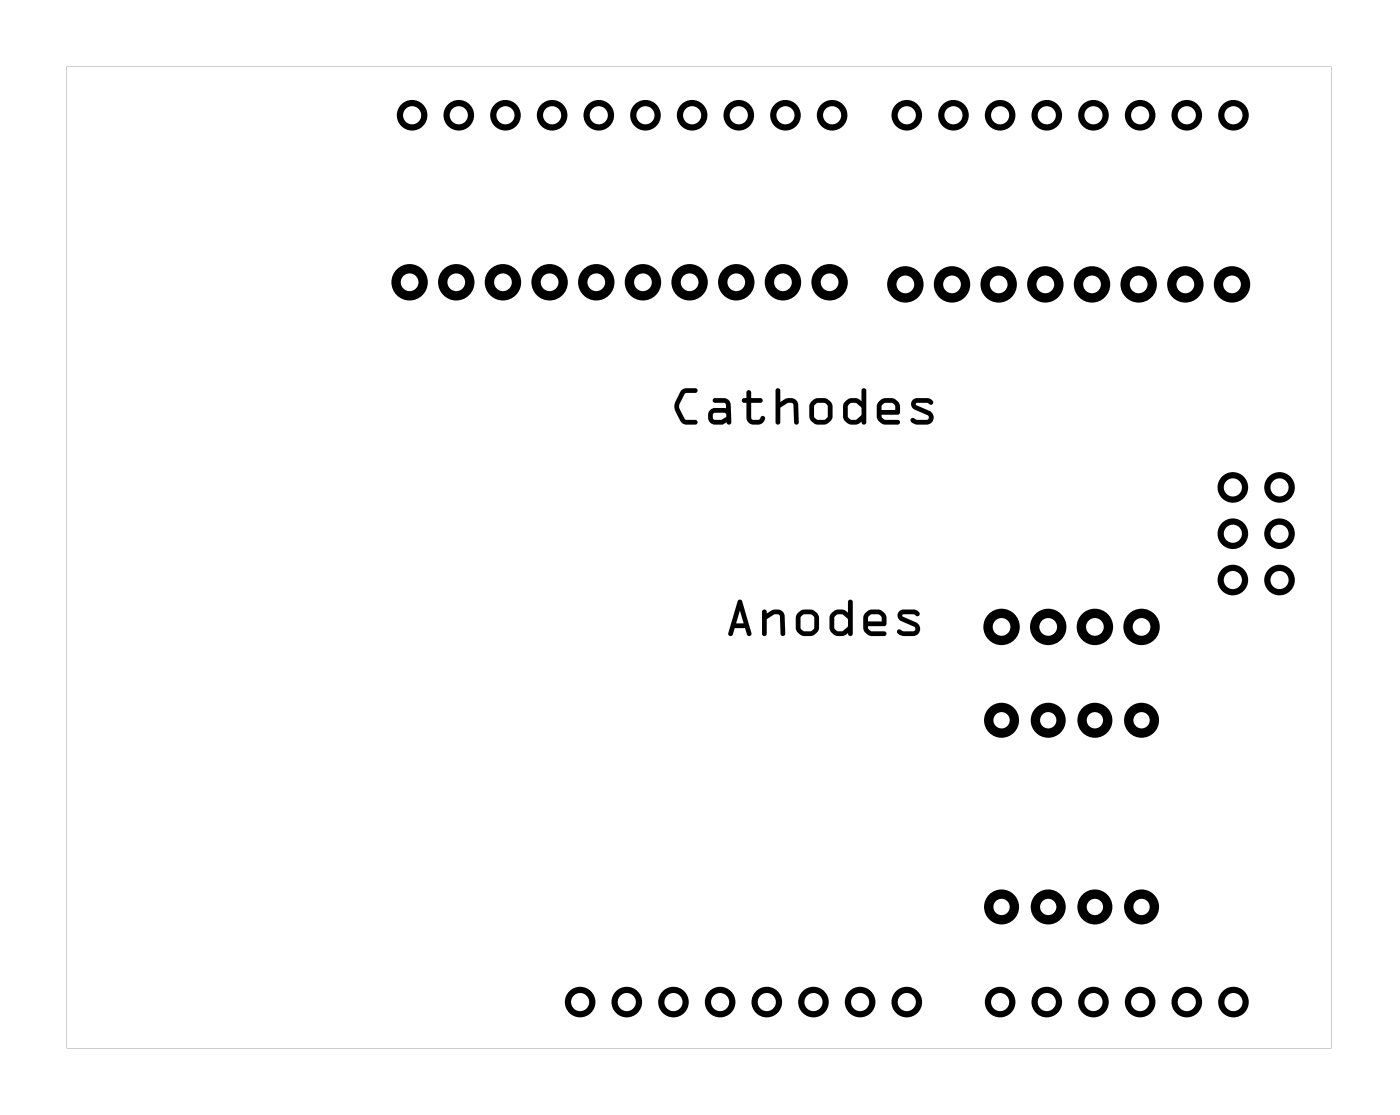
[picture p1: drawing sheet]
<svg xmlns="http://www.w3.org/2000/svg" width="76mm" height="61mm" viewBox="0 0 76 61" stroke-linecap="round" stroke-linejoin="round" font-family="sans-serif">
<g fill="#000">
<path d="M3.6 3.6h68.9v53.5h-68.9zM3.6 3.6v53.5h68.9v-53.5z"/>
<path d="M37.1 21.3l.2-.2h.5a.14 .14 0 0 1 .2 .2 .13 .13 0 0 1-.2 .1h-.5l-.3 .7 .3 .7 .5 .1a.13 .13 0 0 1 .2 .1 .13 .13 0 0 1-.2 .1l-.6-.1-.5-.8a1.14 1.14 0 0 1 .3-.9zM37.1 21.3l-.3 .6a1.16 1.16 0 0 0 .6 1.2h.4a.13 .13 0 0 0 .2-.1 .13 .13 0 0 0-.2-.1l-.5-.1-.3-.7 .3-.7h.5a.13 .13 0 0 0 .2-.1 .14 .14 0 0 0-.2-.2h-.5zM38.8 21.7h.6a.38 .38 0 0 1 .4 .3v1a.13 .13 0 0 1-.1 .1 .13 .13 0 0 1-.2-.1l-.2 .1h-.4a.46 .46 0 0 1-.4-.4 .46 .46 0 0 1 .4-.5h.6v-.2l-.1-.1h-.5zM38.8 21.7l.1 .2h.5l.1 .1v.2h-.6a.46 .46 0 0 0-.4 .5 .46 .46 0 0 0 .4 .4h.4l.2-.1a.13 .13 0 0 0 .2 .1 .13 .13 0 0 0 .1-.1v-1a.38 .38 0 0 0-.4-.3zM38.8 22.5v.2l.1 .1 .4 .1 .2-.2v-.2zM38.8 22.5h.7v.2l-.2 .2-.4-.1-.1-.1zM40.7 21.3h.2v.4h.5a.13 .13 0 0 1 .1 .1 .13 .13 0 0 1-.1 .1h-.5v.9l.1 .1 .4-.1a.14 .14 0 0 1 .1-.2 .14 .14 0 0 1 .1 .2 .54 .54 0 0 1-.5 .3 .54 .54 0 0 1-.5-.4v-.8h-.1a.13 .13 0 0 1-.1-.1 .13 .13 0 0 1 .1-.1h.1zM40.7 21.3l-.1 .4h-.1a.13 .13 0 0 0-.1 .1 .13 .13 0 0 0 .1 .1h.1v.8a.54 .54 0 0 0 .5 .4 .54 .54 0 0 0 .5-.3 .15 .15 0 0 0-.1-.2 .15 .15 0 0 0-.2 .2l-.3 .1-.1-.1v-.9h.5a.13 .13 0 0 0 .1-.1 .13 .13 0 0 0-.1-.1h-.5v-.4zM42.2 21.2h.3v.7a.57 .57 0 0 1 .9 .1l.1 1a.13 .13 0 0 1-.1 .1 .13 .13 0 0 1-.2-.1v-1l-.1-.1h-.2l-.4 .3v.8a.13 .13 0 0 1-.2 .1 .13 .13 0 0 1-.1-.1zM42.3 21.2l-.1 1.8a.13 .13 0 0 0 .1 .1 .13 .13 0 0 0 .2-.1v-.8l.4-.3h.2l.1 .1v1a.13 .13 0 0 0 .2 .1 .13 .13 0 0 0 .1-.1l-.1-1a.49 .49 0 0 0-.7-.3l-.2 .2v-.7zM44.2 21.9l.3-.2h.4l.3 .1a1.02 1.02 0 0 1 .1 .9l-.1 .2-.2 .2h-.6l-.2-.2a1.05 1.05 0 0 1-.1-.9zM44.2 21.9l-.1 .1a1.05 1.05 0 0 0 .1 .9l.2 .2h.6l.2-.2 .1-.2a1.02 1.02 0 0 0-.1-.9l-.4-.1a.64 .64 0 0 0-.6 .2zM44.3 22v.7l.2 .2 .4-.1 .2-.2-.1-.5-.2-.2h-.3zM44.3 22l.2-.1h.3l.2 .2 .1 .5-.2 .2-.4 .1-.2-.2zM46 21.9l.4-.2h.3l.2 .1v-.5a.13 .13 0 0 1 .1-.2 .14 .14 0 0 1 .2 .2v1.7a.13 .13 0 0 1-.2 .1 .13 .13 0 0 1-.1-.2l-.4 .2h-.3l-.2-.2a1.07 1.07 0 0 1-.1-.9zM46 21.9l-.1 .1a1.07 1.07 0 0 0 .1 .9l.2 .2h.3l.4-.2a.13 .13 0 0 0 .1 .2 .13 .13 0 0 0 .1-.1v-1.7a.13 .13 0 0 0-.1-.2 .13 .13 0 0 0-.1 .2v.5l-.2-.1h-.3zM46.2 22v.7l.1 .1h.3l.3-.2v-.4l-.3-.3h-.3zM46.2 22l.1-.1h.3l.3 .3v.4l-.3 .2h-.3l-.1-.1zM47.8 21.9l.4-.2h.4l.3 .1 .1 .3-.1 .4-.9 .1 .2 .2 .7 .1a.13 .13 0 0 1 .1 .1 .13 .13 0 0 1-.1 .1h-.8l-.2-.2a1.05 1.05 0 0 1-.2-.9zM47.8 21.9l-.1 .1a1.05 1.05 0 0 0 .2 .9l.2 .2h.8a.13 .13 0 0 0 .1-.1 .13 .13 0 0 0-.1-.1l-.7-.1-.2-.1v-.1h.9l.1-.2a.57 .57 0 0 0-.2-.6l-.3-.1a.64 .64 0 0 0-.7 .2zM48 22v.3h.7v-.2l-.1-.2h-.4zM48 22l.2-.1h.4l.1 .2v.2h-.7zM49.7 21.8a.99 .99 0 0 1 1.1 0 .13 .13 0 0 1 0 .2 .13 .13 0 0 1-.2 0l-.1-.1h-.6l-.1 .1 .8 .4a.39 .39 0 0 1 .2 .4 .39 .39 0 0 1-.4 .3h-.5l-.3-.1a.13 .13 0 0 1 0-.2 .13 .13 0 0 1 .2 0l.6 .1 .2-.2-.1-.1-.8-.4-.1-.2zM49.7 21.8l-.1 .2 .1 .2 .8 .4 .1 .1-.2 .2-.6-.1a.14 .14 0 0 0-.2 0 .14 .14 0 0 0 0 .2 .87 .87 0 0 0 1.2-.1v-.3l-.1-.2-.9-.4 .1-.1h.6a.17 .17 0 0 0 .1 .1 .17 .17 0 0 0 .2-.1v-.1a.97 .97 0 0 0-1.1 0z"/>
<path d="M37.1 21.3l.2-.2h.5a.14 .14 0 0 1 .2 .2 .13 .13 0 0 1-.2 .1h-.5l-.3 .7 .3 .7 .5 .1a.13 .13 0 0 1 .2 .1 .13 .13 0 0 1-.2 .1h-.4a1.02 1.02 0 0 1-.7-1zM38.8 21.7h.6a.38 .38 0 0 1 .4 .3v1a.13 .13 0 0 1-.1 .1 .13 .13 0 0 1-.2-.1l-.2 .1h-.4a.46 .46 0 0 1-.4-.4 .46 .46 0 0 1 .4-.5h.6v-.2l-.1-.1h-.5zM38.8 22.5v.2l.1 .1 .4 .1 .2-.2v-.2zM40.7 21.3h.2v.4h.5a.13 .13 0 0 1 .1 .1 .13 .13 0 0 1-.1 .1h-.5v.9l.1 .1 .4-.1a.14 .14 0 0 1 .1-.2 .14 .14 0 0 1 .1 .2 .54 .54 0 0 1-.5 .3 .54 .54 0 0 1-.5-.4v-.8h-.1a.13 .13 0 0 1-.1-.1 .13 .13 0 0 1 .1-.1h.1zM42.2 21.2h.3v.7a.55 .55 0 0 1 .5-.2 .55 .55 0 0 1 .4 .3l.1 1a.13 .13 0 0 1-.1 .1 .13 .13 0 0 1-.2-.1v-1l-.1-.1h-.2l-.4 .3v.8a.13 .13 0 0 1-.2 .1 .13 .13 0 0 1-.1-.1zM44.2 21.9v-.1a.64 .64 0 0 1 .7-.1l.3 .1a1.02 1.02 0 0 1 .1 .9l-.1 .2-.2 .2h-.6l-.2-.2a1.05 1.05 0 0 1-.1-.9zM44.3 22v.7l.2 .2 .4-.1 .2-.2-.1-.5-.2-.2h-.3zM46 21.9a.58 .58 0 0 1 .7-.2l.2 .1v-.5a.13 .13 0 0 1 .1-.2 .14 .14 0 0 1 .2 .2v1.7a.13 .13 0 0 1-.2 .1 .13 .13 0 0 1-.1-.2l-.4 .2h-.3l-.2-.2a1.07 1.07 0 0 1-.1-.9zM46.2 22v.7l.1 .1h.3l.3-.2v-.4l-.3-.3h-.3zM47.8 21.9l.1-.1a.63 .63 0 0 1 .6-.1l.3 .1a.68 .68 0 0 1 .1 .7l-.9 .1v.1l.2 .1 .7 .1a.13 .13 0 0 1 .1 .1 .13 .13 0 0 1-.1 .1h-.8l-.2-.2a1.05 1.05 0 0 1-.2-.9zM48 22v.3h.7v-.2l-.1-.2h-.4zM49.7 21.8a.99 .99 0 0 1 1.1 0 .14 .14 0 0 1-.1 .2 .14 .14 0 0 1-.2-.1h-.6l-.1 .1 .8 .4a.39 .39 0 0 1 .2 .4 .39 .39 0 0 1-.4 .3h-.5l-.3-.1a.17 .17 0 0 1 .1-.2 .17 .17 0 0 1 .2 .1l.6-.1 .1-.1-.1-.1-.8-.4-.1-.2z"/>
<path d="M40.2 32.7h.2l.5 1.8a.13 .13 0 0 1-.1 .1 .13 .13 0 0 1-.1-.1l-.1-.3h-.6l-.1 .3a.13 .13 0 0 1-.2 .1 .13 .13 0 0 1-.1-.1zM40.2 32.7l-.6 1.8a.13 .13 0 0 0 .1 .1 .13 .13 0 0 0 .2-.1l.1-.3h.6l.1 .3a.13 .13 0 0 0 .1 .1 .13 .13 0 0 0 .1-.1l-.5-1.8zM40.3 33.2l-.2 .7h.4zM40.3 33.2l.2 .7h-.4zM41.5 33.2h.2v.2a.57 .57 0 0 1 1 .1v1a.13 .13 0 0 1-.1 .1 .13 .13 0 0 1-.1-.1v-1l-.2-.1h-.2l-.4 .3v.8a.13 .13 0 0 1-.1 .1 .13 .13 0 0 1-.1-.1zM41.5 33.2v1.3a.13 .13 0 0 0 .1 .1 .13 .13 0 0 0 .1-.1v-.8l.4-.3h.2l.2 .1v1a.13 .13 0 0 0 .1 .1 .13 .13 0 0 0 .1-.1v-1a.49 .49 0 0 0-.7-.3l-.3 .2v-.2zM43.4 33.4l.4-.2h.4l.2 .1a1.02 1.02 0 0 1 .2 .9l-.1 .2-.3 .2h-.5l-.3-.2a1.05 1.05 0 0 1-.1-.9zM43.4 33.4l-.1 .1a1.05 1.05 0 0 0 .1 .9l.3 .2h.5l.3-.2 .1-.2a1.02 1.02 0 0 0-.2-.9l-.3-.1a.64 .64 0 0 0-.7 .2zM43.6 33.5v.7l.2 .2 .4-.1 .1-.1v-.6l-.2-.2h-.3zM43.6 33.5l.2-.1h.3l.2 .2v.6l-.1 .1-.4 .1-.2-.2zM45.3 33.4l.3-.2h.4l.2 .1v-.5a.13 .13 0 0 1 .1-.2 .13 .13 0 0 1 .1 .2v1.7a.13 .13 0 0 1-.1 .1 .13 .13 0 0 1-.1-.2l-.4 .2h-.3l-.2-.2a1.07 1.07 0 0 1-.1-.9zM45.3 33.4l-.1 .1a1.07 1.07 0 0 0 .1 .9l.2 .2h.3l.4-.2a.13 .13 0 0 0 .1 .2 .13 .13 0 0 0 .1-.1v-1.7a.13 .13 0 0 0-.1-.2 .13 .13 0 0 0-.1 .2v.5l-.2-.1h-.4zM45.5 33.5l-.1 .7 .2 .1h.3l.2-.2v-.4l-.2-.3h-.3zM45.5 33.5l.1-.1h.3l.2 .3v.4l-.2 .3h-.3l-.2-.2zM47.1 33.4l.4-.2h.4l.2 .1 .2 .3-.1 .4-1 .1 .2 .2 .7 .1a.13 .13 0 0 1 .2 .1 .13 .13 0 0 1-.2 .1h-.7l-.3-.2a1.05 1.05 0 0 1-.1-.9zM47.1 33.4l-.1 .1a1.05 1.05 0 0 0 .1 .9l.3 .2h.7a.13 .13 0 0 0 .1-.1 .13 .13 0 0 0-.1-.1h-.7l-.1-.2-.1-.1h.9l.1-.2a.57 .57 0 0 0-.1-.6l-.3-.1a.64 .64 0 0 0-.7 .2zM47.3 33.5l-.1 .3h.8v-.2l-.2-.2h-.4zM47.3 33.5l.1-.1h.4l.2 .2v.2h-.8zM48.9 33.3a.99 .99 0 0 1 1.1 0 .14 .14 0 0 1 0 .2 .14 .14 0 0 1-.2-.1h-.6l-.1 .1 .8 .4a.39 .39 0 0 1 .2 .4 .39 .39 0 0 1-.4 .3h-.5l-.3-.1a.13 .13 0 0 1 0-.2 .13 .13 0 0 1 .1 0l.7 .1 .1-.2-.1-.1-.7-.4-.1-.2zM48.9 33.3v.2l.1 .2 .7 .4 .1 .1-.1 .2-.6-.1a.14 .14 0 0 0-.2 0 .14 .14 0 0 0 0 .2 .87 .87 0 0 0 1.2-.1v-.3l-.2-.2-.8-.4 .1-.1h.5a.17 .17 0 0 0 .2 .1 .17 .17 0 0 0 .2-.1l-.1-.1a.97 .97 0 0 0-1.1 0z"/>
<path d="M40.2 32.7h.2l.5 1.8a.13 .13 0 0 1-.1 .1 .13 .13 0 0 1-.1-.1l-.1-.3h-.6l-.1 .3a.13 .13 0 0 1-.2 .1 .13 .13 0 0 1-.1-.1zM40.3 33.2l-.2 .7h.4zM41.5 33.2h.2v.2a.55 .55 0 0 1 .6-.2 .55 .55 0 0 1 .4 .3v1a.13 .13 0 0 1-.1 .1 .13 .13 0 0 1-.1-.1v-1l-.2-.1h-.2l-.4 .3v.8a.13 .13 0 0 1-.1 .1 .13 .13 0 0 1-.1-.1zM43.4 33.4l.1-.1a.64 .64 0 0 1 .6-.1l.3 .1a1.02 1.02 0 0 1 .2 .9l-.1 .2-.3 .2h-.5l-.3-.2a1.05 1.05 0 0 1-.1-.9zM43.6 33.5v.7l.2 .2 .4-.1 .1-.1v-.6l-.2-.2h-.3zM45.3 33.4a.58 .58 0 0 1 .6-.2l.3 .1v-.5a.13 .13 0 0 1 .1-.2 .13 .13 0 0 1 .1 .2v1.7a.13 .13 0 0 1-.1 .1 .13 .13 0 0 1-.1-.2l-.4 .2h-.3l-.2-.2a1.07 1.07 0 0 1-.1-.9zM45.5 33.5l-.1 .7 .2 .1h.3l.2-.2v-.4l-.2-.3h-.3zM47.1 33.4v-.1a.63 .63 0 0 1 .7-.1l.3 .1a.68 .68 0 0 1 .1 .7l-1 .1 .1 .1 .1 .1 .7 .1a.13 .13 0 0 1 .2 .1 .13 .13 0 0 1-.2 .1h-.7l-.3-.2a1.05 1.05 0 0 1-.1-.9zM47.3 33.5l-.1 .3h.8v-.2l-.2-.2h-.4zM48.9 33.3a.99 .99 0 0 1 1.1 0 .14 .14 0 0 1 0 .2 .14 .14 0 0 1-.2-.1h-.6l-.1 .1 .8 .4a.39 .39 0 0 1 .2 .4 .39 .39 0 0 1-.4 .3h-.5l-.3-.1a.17 .17 0 0 1 .1-.2 .17 .17 0 0 1 .2 .1l.5-.1 .1-.1-.1-.1-.7-.4-.1-.2z"/>
</g>
<g fill="none" stroke="#000" stroke-width=".34">
<circle cx="22.4" cy="6.3" r=".66"/>
<circle cx="25" cy="6.3" r=".66"/>
<circle cx="27.5" cy="6.3" r=".66"/>
<circle cx="30.1" cy="6.3" r=".66"/>
<circle cx="32.6" cy="6.3" r=".66"/>
<circle cx="35.1" cy="6.3" r=".66"/>
<circle cx="37.7" cy="6.3" r=".66"/>
<circle cx="40.2" cy="6.3" r=".66"/>
<circle cx="42.8" cy="6.3" r=".66"/>
<circle cx="45.3" cy="6.3" r=".66"/>
<circle cx="49.4" cy="6.3" r=".66"/>
<circle cx="51.9" cy="6.3" r=".66"/>
<circle cx="54.4" cy="6.3" r=".66"/>
<circle cx="57" cy="6.3" r=".66"/>
<circle cx="59.5" cy="6.3" r=".66"/>
<circle cx="62.1" cy="6.3" r=".66"/>
<circle cx="64.6" cy="6.3" r=".66"/>
<circle cx="67.1" cy="6.3" r=".66"/>
<circle cx="67.1" cy="26.5" r=".66"/>
<circle cx="67.1" cy="29" r=".66"/>
<circle cx="67.1" cy="31.6" r=".66"/>
<circle cx="69.6" cy="26.5" r=".66"/>
<circle cx="69.6" cy="29" r=".66"/>
<circle cx="69.6" cy="31.6" r=".66"/>
<circle cx="31.6" cy="54.5" r=".66"/>
<circle cx="34.1" cy="54.5" r=".66"/>
<circle cx="36.7" cy="54.5" r=".66"/>
<circle cx="39.2" cy="54.5" r=".66"/>
<circle cx="41.7" cy="54.5" r=".66"/>
<circle cx="44.3" cy="54.5" r=".66"/>
<circle cx="46.8" cy="54.5" r=".66"/>
<circle cx="49.4" cy="54.5" r=".66"/>
<circle cx="54.4" cy="54.5" r=".66"/>
<circle cx="57" cy="54.5" r=".66"/>
<circle cx="59.5" cy="54.5" r=".66"/>
<circle cx="62.1" cy="54.5" r=".66"/>
<circle cx="64.6" cy="54.5" r=".66"/>
<circle cx="67.1" cy="54.5" r=".66"/>
</g>
<g fill="none" stroke="#000" stroke-width=".51">
<circle cx="22.3" cy="15.4" r=".74"/>
<circle cx="24.8" cy="15.4" r=".74"/>
<circle cx="27.4" cy="15.4" r=".74"/>
<circle cx="29.9" cy="15.4" r=".74"/>
<circle cx="32.5" cy="15.4" r=".74"/>
<circle cx="35" cy="15.4" r=".74"/>
<circle cx="37.5" cy="15.4" r=".74"/>
<circle cx="40.1" cy="15.4" r=".74"/>
<circle cx="42.6" cy="15.4" r=".74"/>
<circle cx="45.2" cy="15.4" r=".74"/>
<circle cx="49.3" cy="15.5" r=".74"/>
<circle cx="51.8" cy="15.5" r=".74"/>
<circle cx="54.4" cy="15.5" r=".74"/>
<circle cx="56.9" cy="15.5" r=".74"/>
<circle cx="59.4" cy="15.5" r=".74"/>
<circle cx="62" cy="15.5" r=".74"/>
<circle cx="64.5" cy="15.5" r=".74"/>
<circle cx="67.1" cy="15.5" r=".74"/>
<circle cx="54.5" cy="39.2" r=".7"/>
<circle cx="54.5" cy="34.1" r=".74"/>
<circle cx="57.1" cy="39.2" r=".7"/>
<circle cx="57.1" cy="34.1" r=".74"/>
<circle cx="59.6" cy="39.2" r=".7"/>
<circle cx="59.6" cy="34.1" r=".74"/>
<circle cx="62.1" cy="39.2" r=".7"/>
<circle cx="62.1" cy="34.1" r=".74"/>
<circle cx="54.5" cy="49.4" r=".7"/>
<circle cx="57.1" cy="49.4" r=".7"/>
<circle cx="59.6" cy="49.4" r=".7"/>
<circle cx="62.1" cy="49.4" r=".7"/>
</g>
</svg>
